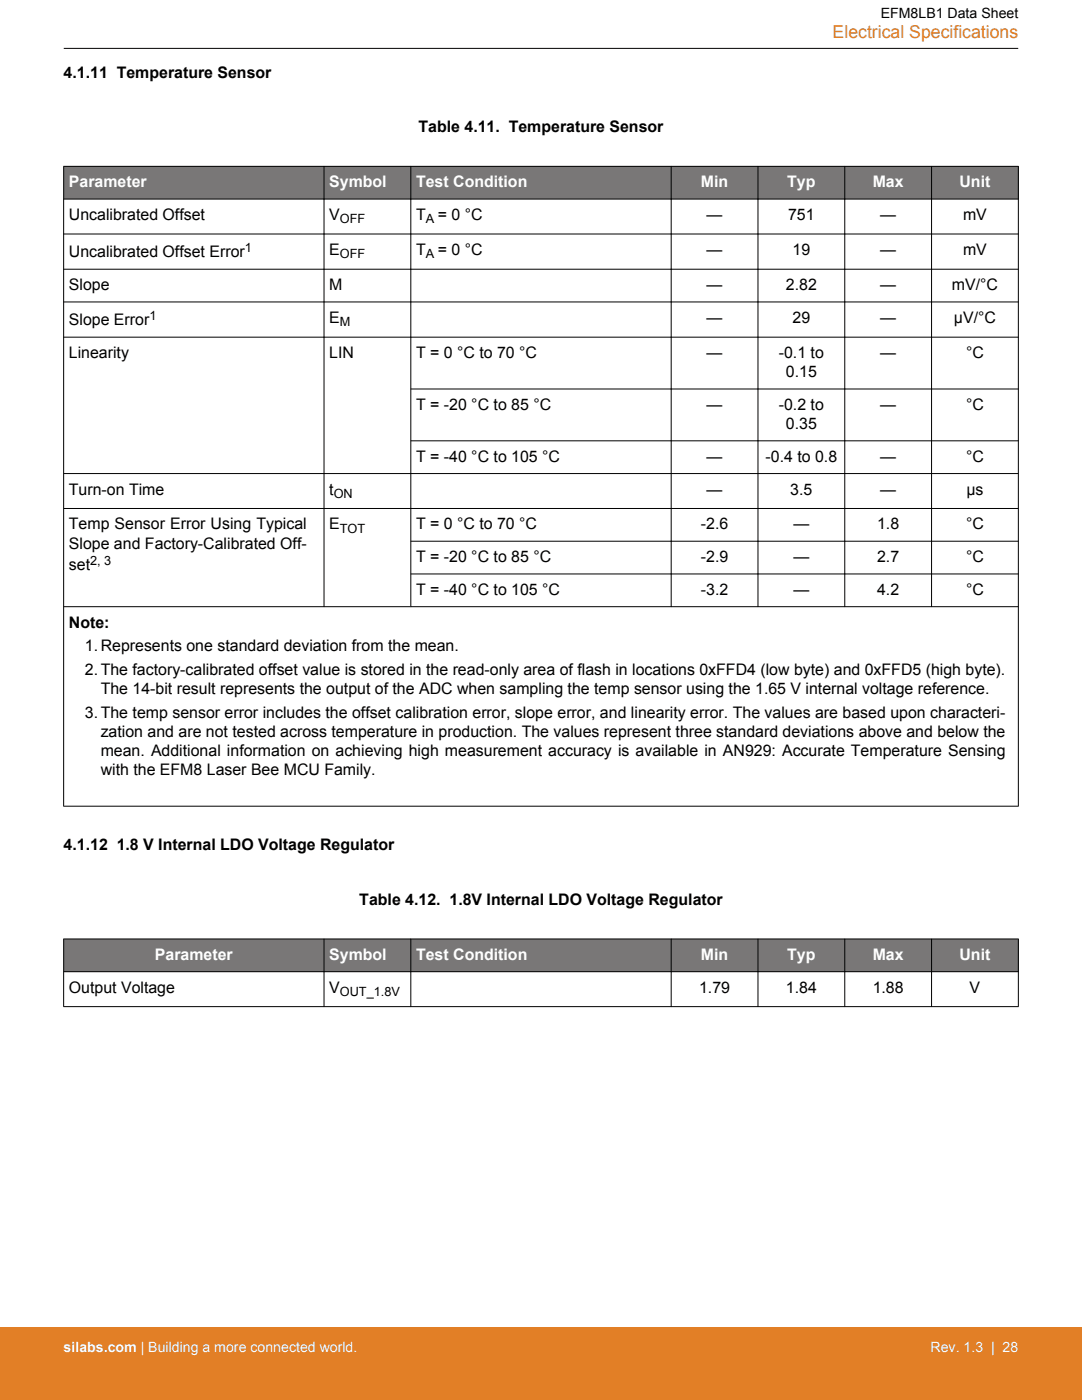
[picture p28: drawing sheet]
<svg xmlns="http://www.w3.org/2000/svg" width="216mm" height="279mm" viewBox="0 0 216 279" stroke-linecap="round" stroke-linejoin="round" font-family="sans-serif">
<defs><g id="words">
<text font-size="3.5" fill="#e27f26" x="166.1" y="7.5">Electrical Specifications</text>
<g font-size="3.2">
<text x="12.7" y="15.5">4.1.11 Temperature Sensor</text>
<text x="83.5" y="26.4">Table 4.11. Temperature Sensor</text>
<text x="13.7" y="43.9">Uncalibrated Offset</text>
<text x="65.7" y="43.9">V</text>
<text x="83" y="43.9">T</text>
<text x="87.4" y="43.9">= 0 °C</text>
<text x="141" y="43.9">—</text>
<text x="157.3" y="43.9">751</text>
<text x="175.6" y="43.9">—</text>
<text x="192.2" y="43.9">mV</text>
<text x="13.7" y="51.4">Uncalibrated Offset Error</text>
<text x="65.7" y="50.9">E</text>
<text x="83" y="50.9">T</text>
<text x="87.4" y="50.9">= 0 °C</text>
<text x="141" y="50.9">—</text>
<text x="158.1" y="50.9">19</text>
<text x="175.6" y="50.9">—</text>
<text x="192.2" y="50.9">mV</text>
<text x="13.7" y="57.9">Slope</text>
<text x="65.7" y="57.9">M</text>
<text x="141" y="57.9">—</text>
<text x="156.8" y="57.9">2.82</text>
<text x="175.6" y="57.9">—</text>
<text x="189.9" y="57.9">mV/°C</text>
<text x="13.7" y="64.9">Slope Error</text>
<text x="65.7" y="64.4">E</text>
<text x="141" y="64.4">—</text>
<text x="158.1" y="64.4">29</text>
<text x="175.6" y="64.4">—</text>
<text x="190.3" y="64.4">μV/°C</text>
<text x="13.7" y="71.5">Linearity</text>
<text x="65.7" y="71.5">LIN</text>
<text x="83" y="71.5">T = 0 °C to 70 °C</text>
<text x="141" y="71.5">—</text>
<text x="155.4" y="71.5">-0.1 to</text>
<text x="175.6" y="71.5">—</text>
<text x="192.8" y="71.5">°C</text>
<text x="156.8" y="75.3">0.15</text>
<text x="83" y="81.8">T = -20 °C to 85 °C</text>
<text x="141" y="81.8">—</text>
<text x="155.4" y="81.8">-0.2 to</text>
<text x="175.6" y="81.8">—</text>
<text x="192.8" y="81.8">°C</text>
<text x="156.8" y="85.6">0.35</text>
<text x="83" y="92.2">T = -40 °C to 105 °C</text>
<text x="141" y="92.2">—</text>
<text x="152.8" y="92.2">-0.4 to 0.8</text>
<text x="175.6" y="92.2">—</text>
<text x="192.8" y="92.2">°C</text>
<text x="13.7" y="98.7">Turn-on Time</text>
<text x="65.7" y="98.7">t</text>
<text x="141" y="98.7">—</text>
<text x="157.7" y="98.7">3.5</text>
<text x="175.6" y="98.7">—</text>
<text x="192.8" y="98.7">μs</text>
<text x="13.7" y="105.7">Temp Sensor Error Using Typical</text>
<text x="65.7" y="105.7">E</text>
<text x="83" y="105.7">T = 0 °C to 70 °C</text>
<text x="139.9" y="105.7">-2.6</text>
<text x="158.3" y="105.7">—</text>
<text x="175" y="105.7">1.8</text>
<text x="192.8" y="105.7">°C</text>
<text x="13.7" y="109.5">Slope and Factory-Calibrated Off-</text>
<text x="13.7" y="113.8">set</text>
<text x="83" y="112.2">T = -20 °C to 85 °C</text>
<text x="139.9" y="112.2">-2.9</text>
<text x="158.3" y="112.2">—</text>
<text x="175" y="112.2">2.7</text>
<text x="192.8" y="112.2">°C</text>
<text x="83" y="118.7">T = -40 °C to 105 °C</text>
<text x="139.9" y="118.7">-3.2</text>
<text x="158.3" y="118.7">—</text>
<text x="175" y="118.7">4.2</text>
<text x="192.8" y="118.7">°C</text>
<text x="13.7" y="125.3">Note:</text>
<text x="16.9" y="130">1.Represents one standard deviation from the mean.</text>
<text x="16.9" y="134.7">2.The factory-calibrated offset value is stored in the read-only area of flash in locations 0xFFD4 (low byte) and 0xFFD5 (high byte).</text>
<text x="16.9" y="143.3">3.The temp sensor error includes the offset calibration error, slope error, and linearity error. The values are based upon characteri-</text>
<text x="20.1" y="138.6">The 14-bit result represents the output of the ADC when sampling the temp sensor using the 1.65 V internal voltage reference.</text>
<text x="20.1" y="147.1">zation and are not tested across temperature in production. The values represent three standard deviations above and below the</text>
<text x="20.1" y="154.7">with the EFM8 Laser Bee MCU Family.</text>
<text x="20.1" y="150.9">mean. Additional information on achieving high measurement accuracy is available in AN929: Accurate Temperature Sensing</text>
<text x="12.7" y="169.7">4.1.12 1.8 V Internal LDO Voltage Regulator</text>
<text x="71.7" y="180.6">Table 4.12. 1.8V Internal LDO Voltage Regulator</text>
<text x="13.7" y="198.1">Output Voltage</text>
<text x="65.7" y="198.1">V</text>
<text x="139.5" y="198.1">1.79</text>
<text x="156.8" y="198.1">1.84</text>
<text x="174.1" y="198.1">1.88</text>
<text x="193.5" y="198.1">V</text>
</g>
<g font-size="3.2" fill="#fff">
<text x="13.7" y="37.4">Parameter</text>
<text x="65.7" y="37.4">Symbol</text>
<text x="83" y="37.4">Test Condition</text>
<text x="139.9" y="37.4">Min</text>
<text x="157.1" y="37.4">Typ</text>
<text x="174.1" y="37.4">Max</text>
<text x="191.5" y="37.4">Unit</text>
<text x="30.9" y="191.6">Parameter</text>
<text x="65.7" y="191.6">Symbol</text>
<text x="83" y="191.6">Test Condition</text>
<text x="139.9" y="191.6">Min</text>
<text x="157.1" y="191.6">Typ</text>
<text x="174.1" y="191.6">Max</text>
<text x="191.5" y="191.6">Unit</text>
</g>
<text font-size="2.8" x="175.7" y="3.5">EFM8LB1 Data Sheet</text>
<g font-size="2.8" fill="#fff">
<text x="12.7" y="269.9">silabs.com | Building a more connected world.</text>
<text x="185.7" y="269.9">Rev. 1.3 | 28</text>
</g>
<g font-size="2.5">
<text x="67.8" y="44.5">OFF</text>
<text x="85" y="44.5">A</text>
<text x="48.9" y="50.3">1</text>
<text x="67.8" y="51.5">OFF</text>
<text x="85" y="51.5">A</text>
<text x="29.8" y="63.9">1</text>
<text x="67.8" y="65.1">M</text>
<text x="66.6" y="99.3">ON</text>
<text x="67.8" y="106.3">TOT</text>
<text x="18" y="112.7">2, 3</text>
<text x="67.8" y="198.7">OUT_1.8V</text>
</g>
</g></defs>
<g fill="#797777">
<path d="M12.7 33.2h190.5v6.5h-190.5z" fill-rule="evenodd"/>
<path d="M12.7 33.2h190.5v6.5h-190.5z" fill-rule="evenodd"/>
</g>
<g fill="none" stroke="#000" stroke-width=".2">
<path d="M12.7 33.2h190.5M12.7 39.7h190.5M12.7 33.2v127.7M64.7 33.2v87.9M82 33.2v87.9M133.9 33.2v87.9M151.2 33.2v87.9M168.6 33.2v87.9M185.9 33.2v87.9M203.2 33.2v127.7M12.7 46.7h190.5M12.7 53.7h190.5"/>
<path d="M12.7 60.3h190.5M12.7 67.3h190.5M81.9 77.6h121.3M12.7 94.5h190.5M81.9 88h121.3M12.7 101.5h190.5M81.9 108h121.3M81.9 114.5h121.3M12.7 121.1h190.5M12.7 160.9h190.5"/>
</g>
<g fill="#797777">
<path d="M12.7 187.4h190.5v6.5h-190.5z" fill-rule="evenodd"/>
<path d="M12.7 187.4h190.5v6.5h-190.5z" fill-rule="evenodd"/>
</g>
<path d="M12.7 9.7h190.5M12.7 187.4h190.5M12.7 193.9h190.5M12.7 187.3v13.6M64.7 187.3v13.6M82 187.3v13.6M133.9 187.3v13.6M151.2 187.3v13.6M168.6 187.3v13.6M185.9 187.3v13.6M203.2 187.3v13.6M12.7 200.9h190.5" fill="none" stroke="#000" stroke-width=".2"/>
<path d="M0 264.9h215.9v14.5h-215.9z" fill="#e27f26"/>
<use href="#words"/>
</svg>
